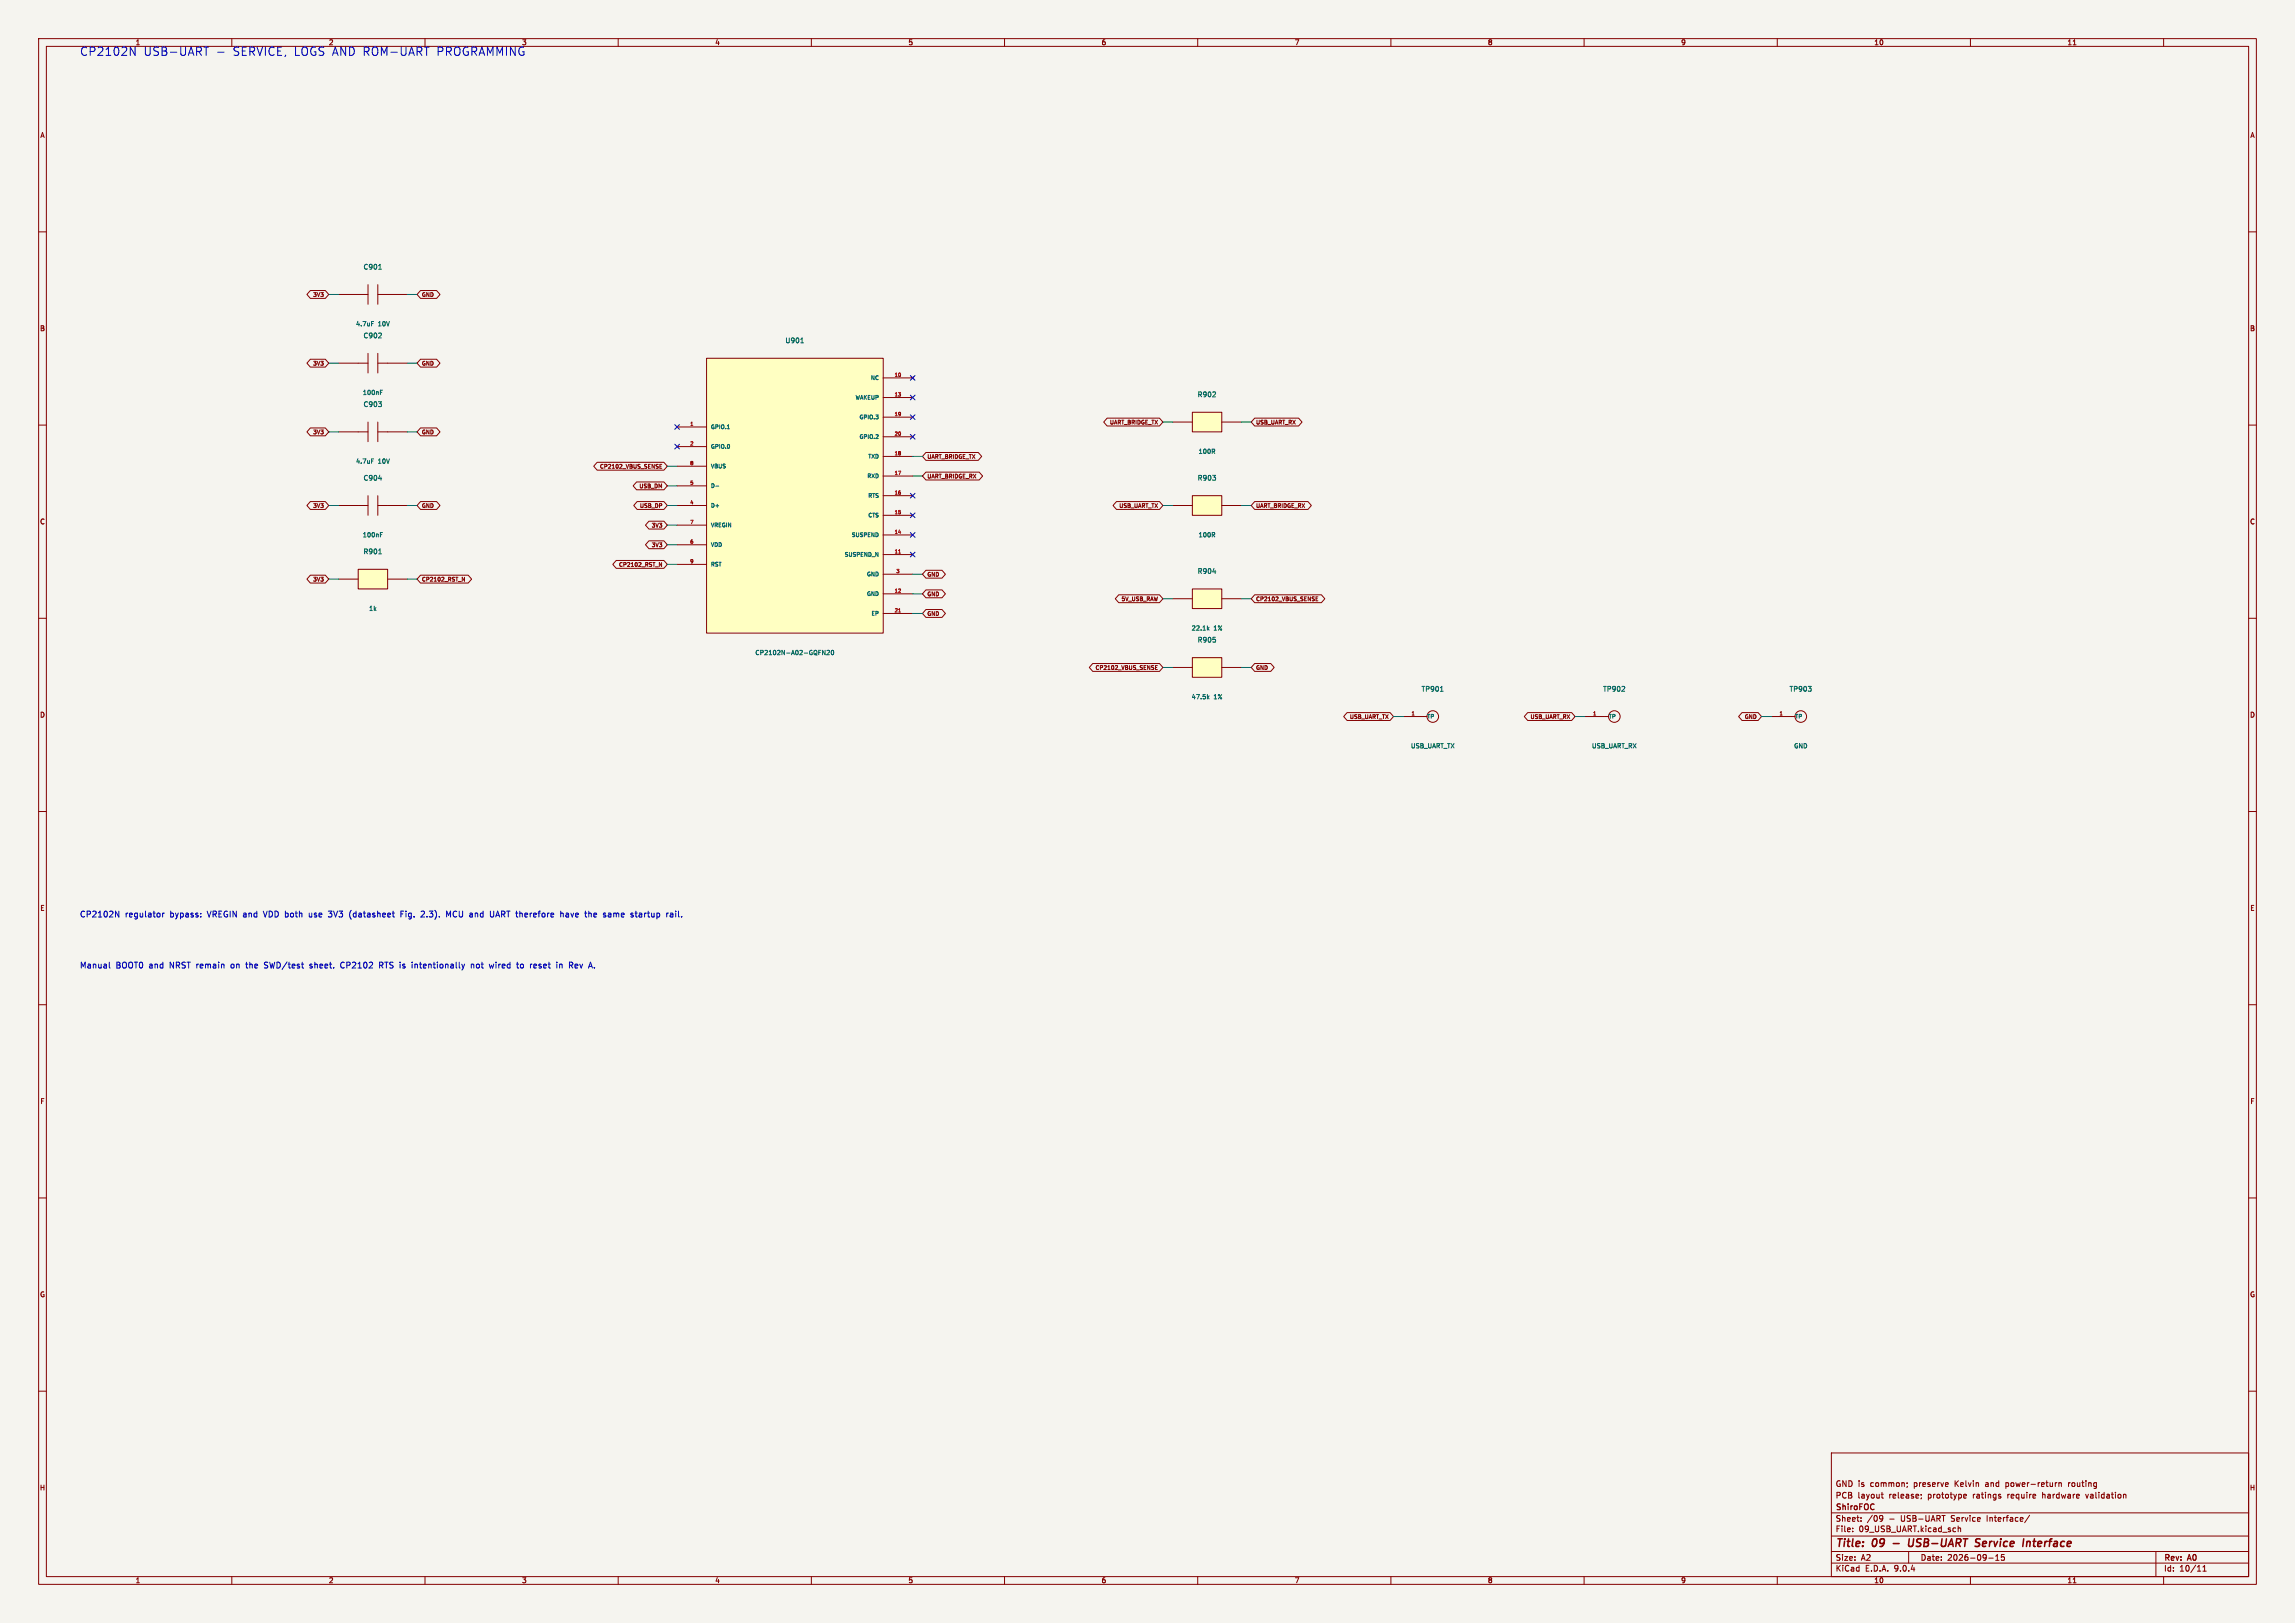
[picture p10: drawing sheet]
<svg xmlns="http://www.w3.org/2000/svg" width="594mm" height="420mm" viewBox="0 0 594 420" stroke-linecap="round" stroke-linejoin="round" font-family="sans-serif">
<defs><g id="words">
<g font-size="3" fill="#0000c2">
<text x="20.6" y="14.6">CP2102N</text>
<text x="37" y="14.6">USB-UART</text>
<text x="60.1" y="14.6">SERVICE, LOGS AND ROM-UART</text>
<text x="113" y="14.6">PROGRAMMING</text>
</g>
<g font-size="2.8" fill="#840000">
<text x="475" y="400.9">Title:</text>
<text x="484.7" y="400.9">09</text>
<text x="495.6" y="400.9">USB-UART</text>
<text x="513.7" y="400.9">Service</text>
<text x="526.8" y="400.9">Interface</text>
</g>
<g font-size="2.1" fill="#0000c2">
<text x="20.6" y="237.5">CP2102N</text>
<text x="32.3" y="237.5">regulator</text>
<text x="44" y="237.5">bypass:</text>
<text x="53.8" y="237.5">VREGIN and</text>
<text x="68.7" y="237.5">VDD both</text>
<text x="80.6" y="237.5">use</text>
<text x="85.9" y="237.5">3V3</text>
<text x="91.4" y="237.5">(datasheet</text>
<text x="104.8" y="237.5">Fig.</text>
<text x="110.3" y="237.5">2.3).</text>
<text x="117" y="237.5">MCU and</text>
<text x="128.6" y="237.5">UART therefore</text>
<text x="147.1" y="237.5">have</text>
<text x="153.6" y="237.5">the</text>
<text x="158.5" y="237.5">same</text>
<text x="165.8" y="237.5">startup</text>
<text x="175.2" y="237.5">rail.</text>
<text x="20.6" y="250.7">Manual</text>
<text x="29.9" y="250.7">BOOT0 and</text>
<text x="44" y="250.7">NRST remain</text>
<text x="60.2" y="250.7">on</text>
<text x="64.2" y="250.7">the</text>
<text x="69.1" y="250.7">SWD/test</text>
<text x="81" y="250.7">sheet.</text>
<text x="89.1" y="250.7">CP2102</text>
<text x="99.3" y="250.7">RTS is</text>
<text x="108" y="250.7">intentionally</text>
<text x="123.5" y="250.7">not</text>
<text x="128.4" y="250.7">wired</text>
<text x="135.7" y="250.7">to</text>
<text x="139.3" y="250.7">reset</text>
<text x="146.2" y="250.7">in</text>
<text x="149.7" y="250.7">Rev</text>
</g>
<g font-size="2.1" fill="#840000">
<text x="475" y="388">PCB</text>
<text x="475" y="385">GND is</text>
<text x="480.8" y="388">layout</text>
<text x="484.1" y="385">common;</text>
<text x="489" y="388">release;</text>
<text x="495.5" y="385">preserve</text>
<text x="499.1" y="388">prototype</text>
<text x="506.2" y="385">Kelvin</text>
<text x="510.9" y="388">ratings</text>
<text x="514.3" y="385">and</text>
<text x="519.7" y="385">power-return</text>
<text x="520" y="388">require</text>
<text x="529.2" y="388">hardware</text>
<text x="536" y="385">routing</text>
<text x="540.6" y="388">validation</text>
<text x="475" y="394">Sheet:</text>
<text x="475" y="391.2">ShiroFOC</text>
<text x="483.2" y="394">/09</text>
<text x="489" y="394">-</text>
<text x="492.1" y="394">USB-UART</text>
<text x="505.3" y="394">Service</text>
<text x="514.6" y="394">Interface/</text>
<text x="475" y="396.7">File:</text>
<text x="481.1" y="396.7">09_USB_UART.kicad_sch</text>
<text x="475" y="406.9">KiCad</text>
<text x="475" y="404.1">Size:</text>
<text x="481.7" y="404.1">A2</text>
<text x="482.7" y="406.9">E.D.A.</text>
<text x="490.3" y="406.9">9.0.4</text>
<text x="497" y="404.1">Date:</text>
<text x="504" y="404.1">2026-09-15</text>
<text x="560" y="404.3">Rev:</text>
<text x="560" y="406.9">Id:</text>
<text x="564.1" y="406.9">10/11</text>
<text x="566.4" y="404.3">A0</text>
</g>
<g font-size="1.8" fill="#840000">
<text x="35" y="11.9">1</text>
<text x="85" y="11.9">2</text>
<text x="185" y="11.9">4</text>
<text x="235" y="11.9">5</text>
<text x="285" y="11.9">6</text>
<text x="335" y="11.9">7</text>
<text x="385" y="11.9">8</text>
<text x="435" y="11.9">9</text>
<text x="485" y="11.9">10</text>
<text x="535" y="11.9">11</text>
<text x="10.3" y="35.9">A</text>
<text x="582.3" y="35.9">A</text>
<text x="10.3" y="85.9">B</text>
<text x="582.3" y="85.9">B</text>
<text x="10.3" y="135.9">C</text>
<text x="582.3" y="135.9">C</text>
<text x="10.3" y="185.9">D</text>
<text x="582.3" y="185.9">D</text>
<text x="10.3" y="235.9">E</text>
<text x="582.3" y="235.9">E</text>
<text x="10.3" y="285.9">F</text>
<text x="582.3" y="285.9">F</text>
<text x="10.3" y="335.9">G</text>
<text x="582.3" y="335.9">G</text>
<text x="10.2" y="385.9">H</text>
<text x="582.2" y="385.9">H</text>
<text x="35" y="409.9">1</text>
<text x="85" y="409.9">2</text>
<text x="135" y="409.9">3</text>
<text x="185" y="409.9">4</text>
<text x="235" y="409.9">5</text>
<text x="285" y="409.9">6</text>
<text x="335" y="409.9">7</text>
<text x="385" y="409.9">8</text>
<text x="435" y="409.9">9</text>
<text x="485" y="409.9">10</text>
<text x="535" y="409.9">11</text>
</g>
<text font-size="1.8" fill="#0000c2" x="135" y="11.9">3</text>
<g font-size="1.8" fill="#006464">
<text x="94" y="70">C901</text>
<text x="94" y="87.7">C902</text>
<text x="203.2" y="89">U901</text>
<text x="94" y="105.5">C903</text>
<text x="309.9" y="103">R902</text>
<text x="94" y="124.6">C904</text>
<text x="309.9" y="124.6">R903</text>
<text x="94" y="143.6">R901</text>
<text x="309.9" y="148.7">R904</text>
<text x="309.9" y="166.5">R905</text>
<text x="367.8" y="179.2">TP901</text>
<text x="414.8" y="179.2">TP902</text>
<text x="463.1" y="179.2">TP903</text>
</g>
<g font-size="1.6" fill="#006464">
<text x="92" y="84.6">4.7uF</text>
<text x="97.9" y="84.6">10V</text>
<text x="93.8" y="102.4">100nF</text>
<text x="310.1" y="117.6">100R</text>
<text x="92" y="120.2">4.7uF</text>
<text x="97.9" y="120.2">10V</text>
<text x="93.8" y="139.2">100nF</text>
<text x="310.1" y="139.2">100R</text>
<text x="95.4" y="158.3">1k</text>
<text x="308.3" y="163.4">22.1k</text>
<text x="314.1" y="163.4">1%</text>
<text x="195.4" y="169.7">CP2102N-A02-GQFN20</text>
<text x="308.3" y="181.1">47.5k</text>
<text x="314.1" y="181.1">1%</text>
<text x="365.1" y="193.8">USB_UART_TX</text>
<text x="411.9" y="193.8">USB_UART_RX</text>
<text x="464.2" y="193.8">GND</text>
</g>
<g font-size="1.4" fill="#840000">
<text x="80.9" y="77">3V3</text>
<text x="109.1" y="77">GND</text>
<text x="80.9" y="94.8">3V3</text>
<text x="109.1" y="94.8">GND</text>
<text x="80.9" y="112.6">3V3</text>
<text x="109.1" y="112.6">GND</text>
<text x="287.1" y="110">UART_BRIDGE_TX</text>
<text x="325" y="110">USB_UART_RX</text>
<text x="239.9" y="118.9">UART_BRIDGE_TX</text>
<text x="155.1" y="121.5">CP2102_VBUS_SENSE</text>
<text x="239.9" y="124">UART_BRIDGE_RX</text>
<text x="80.9" y="131.6">3V3</text>
<text x="109.1" y="131.6">GND</text>
<text x="165.3" y="126.5">USB_DM</text>
<text x="165.5" y="131.6">USB_DP</text>
<text x="289.5" y="131.6">USB_UART_TX</text>
<text x="325" y="131.6">UART_BRIDGE_RX</text>
<text x="168.5" y="136.7">3V3</text>
<text x="168.5" y="141.8">3V3</text>
<text x="160.1" y="146.9">CP2102_RST_N</text>
<text x="239.9" y="149.4">GND</text>
<text x="80.9" y="150.7">3V3</text>
<text x="109.1" y="150.7">CP2102_RST_N</text>
<text x="239.9" y="154.5">GND</text>
<text x="290.1" y="155.7">5V_USB_RAW</text>
<text x="325" y="155.7">CP2102_VBUS_SENSE</text>
<text x="239.9" y="159.6">GND</text>
<text x="283.4" y="173.5">CP2102_VBUS_SENSE</text>
<text x="325" y="173.5">GND</text>
<text x="349.2" y="186.2">USB_UART_TX</text>
<text x="396" y="186.2">USB_UART_RX</text>
<text x="451.4" y="186.2">GND</text>
</g>
<g font-size="1.4" fill="#006464">
<text x="225.2" y="98.5">NC</text>
<text x="221.3" y="103.6">WAKEUP</text>
<text x="183.9" y="111.2">GPIO.1</text>
<text x="222.3" y="108.7">GPIO.3</text>
<text x="222.3" y="113.8">GPIO.2</text>
<text x="183.9" y="116.3">GPIO.0</text>
<text x="224.6" y="118.8">TXD</text>
<text x="183.9" y="121.4">VBUS</text>
<text x="224.3" y="123.9">RXD</text>
<text x="183.9" y="126.5">D-</text>
<text x="183.9" y="131.5">D+</text>
<text x="224.6" y="129">RTS</text>
<text x="183.9" y="136.6">VREGIN</text>
<text x="224.6" y="134.1">CTS</text>
<text x="183.9" y="141.7">VDD</text>
<text x="220.3" y="139.2">SUSPEND</text>
<text x="183.9" y="146.8">RST</text>
<text x="218.5" y="144.2">SUSPEND_N</text>
<text x="224.2" y="149.3">GND</text>
<text x="224.2" y="154.4">GND</text>
<text x="225.4" y="159.5">EP</text>
<text x="369.3" y="186.2">TP</text>
<text x="416.3" y="186.2">TP</text>
<text x="464.6" y="186.2">TP</text>
</g>
<g font-size="1.2" fill="#a90000">
<text x="231.4" y="97.5">10</text>
<text x="231.4" y="102.6">13</text>
<text x="231.4" y="107.7">19</text>
<text x="178.5" y="110.2">1</text>
<text x="231.4" y="112.8">20</text>
<text x="178.5" y="115.3">2</text>
<text x="231.4" y="117.9">18</text>
<text x="178.5" y="120.4">8</text>
<text x="178.5" y="125.5">5</text>
<text x="231.4" y="122.9">17</text>
<text x="178.5" y="130.6">4</text>
<text x="231.4" y="128">16</text>
<text x="178.5" y="135.6">7</text>
<text x="231.4" y="133.1">15</text>
<text x="178.5" y="140.7">6</text>
<text x="231.4" y="138.2">14</text>
<text x="231.4" y="143.3">11</text>
<text x="178.5" y="145.8">9</text>
<text x="231.8" y="148.3">3</text>
<text x="231.4" y="153.4">12</text>
<text x="231.4" y="158.5">21</text>
<text x="365.2" y="185.2">1</text>
<text x="412.2" y="185.2">1</text>
<text x="460.4" y="185.2">1</text>
</g>
</g></defs>
<path d="M0 0h594v420h-594z" fill="#f5f4ef" stroke="#f5f4ef" stroke-width=".26"/>
<g fill="none" stroke="#840000" stroke-width=".26">
<path d="M10 10h574v400h-574zM12 12h570v396h-570zM60 10v2M110 10v2M160 10v2M210 10v2M260 10v2M310 10v2M360 10v2M410 10v2M460 10v2M510 10v2"/>
<path d="M536.6 11.6h.7M560 10v2M10 60h2M582 60h2M87.6 94h7.6M95.2 91.4v5.1M97.8 94h7.6M97.8 91.4v5.1M10 110h2M582 110h2M10 160h2M582 160h2"/>
<path d="M10 210h2M582 210h2M10 260h2M582 260h2M10 310h2M582 310h2M10 360h2M474 376h108v32h-108zM582 360h2M474 397.5h108M474 391.5h108M479.5 396.2v.2"/>
<path d="M479.5 395.4v.2M481.7 393.5v.2M481.7 392.7v.2M486.7 392.2l.5 .1 .1 .7-.3 .6-.4 .1M486.9 386.7h.6M487.1 386.2v1.3l.4 .2M487.3 392.8l-.6 .3M493.6 383.7v.2M493.7 384.6l-.2 .3M497.2 386.7v.2M497.3 387.6l-.1 .3M506.8 394.9v1.5"/>
<path d="M506.8 395.5l.6-.1 .1 1M508.5 386.7h.4l.1 .3-.8 .2M508.9 387.6l-.4 .1M517.8 387.2v.4M525.3 392.1l-1.3 1.9M532.4 383.7l-.4 .1M532.9 383.8l.6-.1v1M532.9 383.7v1M535.4 383.7v1M535.5 383.7l-.1 .3M539.8 386.7l.4 1M549.8 386.7l.4 .2v.8"/>
<path d="M60 408v2M110 408v2M160 408v2M210 408v2M260 408v2M310 408v2M360 408v2M410 408v2M460 408v2M474 404.5h108M474 401.5h108M494 401.5v3"/>
<path d="M510 408v2M514.7 403.2h1.2M516.5 403.8h.9M516.5 402.7l.5-.4v1.5M518.7 402.3h-.7v.7l.7-.1v.7l-.2 .2-.5-.2M536.6 409.6h.7M558 401.5v6.5M560 408v2M570.2 406.6h.8M570.2 405.5l.4-.4v1.5"/>
</g>
<path d="M490 399.4h1.5M494.2 398.2l-.2 1.8 .3 .2 .7-.2M511.5 399.1l.7 .2 .2 .3-.3 .5-.7 .1M512.5 398.3l-.7-.1-.3 .2M524.6 399.1l.3-.2 .5 .1v1.2" fill="none" stroke="#840000" stroke-width=".4"/>
<path d="M98.5 101.5h.3M98.5 101h.5" fill="none" stroke="#006464" stroke-width=".26"/>
<path d="M308.6 170.2h7.6v5.1h-7.6z" fill="#ffffc2"/>
<path d="M303.5 172.7h5.1M308.6 170.2h7.6v5.1h-7.6zM316.2 172.7h5.1" fill="none" stroke="#840000" stroke-width=".26"/>
<path d="M312.6 180.4l.3 .5M312.9 180.1l-.4 .4" fill="none" stroke="#006464" stroke-width=".26"/>
<path d="M308.6 152.4h7.6v5.1h-7.6z" fill="#ffffc2"/>
<path d="M303.5 154.9h5.1M308.6 152.4h7.6v5.1h-7.6zM316.2 154.9h5.1" fill="none" stroke="#840000" stroke-width=".26"/>
<path d="M313.9 148h.8M312.6 162.6l.3 .5M312.9 162.3l-.4 .5" fill="none" stroke="#006464" stroke-width=".26"/>
<path d="M308.6 128.3h7.6v5.1h-7.6z" fill="#ffffc2"/>
<path d="M303.5 130.8h5.1M308.6 128.3h7.6v5.1h-7.6zM316.2 130.8h5.1" fill="none" stroke="#840000" stroke-width=".26"/>
<path d="M314 138.4l.4 .6M314.4 137.9v.4" fill="none" stroke="#006464" stroke-width=".26"/>
<path d="M308.6 106.7h7.6v5.1h-7.6z" fill="#ffffc2"/>
<g fill="none" stroke="#840000" stroke-width=".26">
<path d="M87.6 111.8h7.6M95.2 109.2v5.1M97.8 109.2v5.1M97.8 111.8h7.6M303.5 109.2h5.1M308.6 106.7h7.6v5.1h-7.6zM316.2 109.2h5.1M87.6 130.8h7.6M95.2 128.3v5.1M97.8 130.8h7.6M97.8 128.3v5.1M410.2 185.4h6.1"/>
<path d="M458.5 185.4h6.1"/>
<circle cx="417.8" cy="185.4" r="1.5"/>
<circle cx="466.1" cy="185.4" r="1.5"/>
</g>
<path d="M96.2 118.8h.5M314 116.8l.4 .6M314.4 116.3v.4M98 123.9h.8M98.5 138.4h.3M98.5 137.8h.5" fill="none" stroke="#006464" stroke-width=".26"/>
<path d="M92.7 147.3h7.6v5.1h-7.6z" fill="#ffffc2"/>
<path d="M87.6 149.9h5.1M92.7 147.3h7.6v5.1h-7.6zM100.3 149.9h5.1" fill="none" stroke="#840000" stroke-width=".26"/>
<path d="M98 143.3h.7" fill="none" stroke="#006464" stroke-width=".26"/>
<path d="M182.9 92.7h45.7v71.1h-45.7z" fill="#ffffc2"/>
<g fill="none" stroke="#840000" stroke-width=".26">
<path d="M80.3 75.2h3.9l.9 1-.9 1h-3.9l-.9-1zM87.6 76.2h7.6M95.2 73.7v5M97.8 76.2h7.6M97.8 73.7v5M108.8 75.2h4.2l.9 1-.9 1h-4.2l-.9-1zM80.3 93h3.9l.9 1-.9 1h-3.9l-.9-1zM108.8 93h4.2l.9 1-.9 1h-4.2l-.9-1zM182.9 92.7h45.7v71.1h-45.7zM228.6 97.8h7.6M235.8 97.4l.8 .8M236.6 97.4l-.8 .8"/>
<path d="M80.3 110.7h3.9l.9 1.1-.9 1h-3.9l-.9-1zM108.8 110.7h4.2l.9 1.1-.9 1h-4.2l-.9-1zM154.6 119.6h17.2l.9 1.1-.9 1h-17.2l-.9-1zM175.3 110.5h7.6M175.3 115.6h7.6M228.6 102.9h7.6M228.6 108h7.6M228.6 113h7.6M228.6 118.1h7.6M239.6 117.1h13.6l.9 1-.9 1h-13.6l-.8-1zM286.6 108.2h13.5l.9 1-.9 1h-13.5l-.9-1zM324.7 108.2h11.4l.9 1-.9 1h-11.4l-.9-1z"/>
<path d="M80.3 129.8h3.9l.9 1-.9 1h-3.9l-.9-1zM108.8 129.8h4.2l.9 1-.9 1h-4.2l-.9-1zM164.8 124.7h7l.9 1-.9 1h-7l-.9-1zM164.9 129.8h6.9l.9 1-.9 1h-6.9l-.9-1zM168 134.9h3.8l.9 1-.9 1h-3.8l-.9-1zM168 140h3.8l.9 1-.9 1h-3.8l-.9-1zM170.8 120.7h.3M170.8 121.2h.5M170.8 120.2h.5M175.3 120.7h7.6M175.3 125.7h7.6M175.3 130.8h7.6"/>
<path d="M175.3 135.9h7.6M228.6 123.2h7.6M228.6 128.3h7.6M228.6 133.4h7.6M228.6 138.4h7.6M239.6 122.2h13.8l.9 1-.9 1h-13.8l-.8-1zM289 129.8h11.1l.9 1-.9 1h-11.1l-.9-1zM324.7 129.8h13.8l.9 1-.9 1h-13.8l-.9-1zM80.3 148.8h3.9l.9 1.1-.9 1h-3.9l-.9-1zM108.8 148.8h12.4l.9 1.1-.9 1h-12.4l-.9-1zM119.6 149.4l.6 1v-1M159.5 145h12.3l.9 1.1-.9 1h-12.3l-.9-1z"/>
<path d="M170.7 145.6l.5 1v-1M175.3 141h7.6M175.3 146.1h7.6M228.6 143.5h7.6M228.6 148.6h7.6M228.6 153.7h7.6M228.6 158.8h7.6M239.6 147.6h4.2l.9 1-.9 1h-4.2l-.8-1zM239.6 152.7h4.2l.9 1-.9 1h-4.2l-.8-1zM239.6 157.7h4.2l.9 1.1-.9 1h-4.2l-.8-1zM289.6 153.9h10.5l.9 1-.9 1.1h-10.5l-.9-1.1zM324.7 153.9h17.3l.9 1-.9 1.1h-17.3l-.9-1.1z"/>
<path d="M340.6 154.9h.4M340.6 155.5h.5M340.6 154.5h.5M282.8 171.7h17.3l.9 1-.9 1h-17.3l-.9-1zM299.1 172.7h.3M299.1 173.3h.5M299.1 172.2h.5M324.7 171.7h4.2l.9 1-.9 1h-4.2l-.9-1zM348.7 184.4h11.1l.9 1-.9 1h-11.1l-.9-1zM363.2 185.4h6.1M395.4 184.4h11.4l.9 1-.9 1h-11.4l-.9-1zM450.9 184.4h4.1l.9 1-.9 1h-4.1l-.9-1z"/>
<circle cx="370.8" cy="185.4" r="1.5"/>
</g>
<path d="M98 69.7h.7M96.2 83.2h.5M207.3 88.7h.7M188.3 111h.5M185.3 125.8h.7M212.9 168.3l.7 1.1v-1.1M214 168.4l.5-.1 .2 .3-.7 .8h.7M215.2 168.4l.2-.1a.55 .55 0 0 1 .4 .6 .55 .55 0 0 1-.5 .5l-.2-.4zM372.8 178.9h.7" fill="none" stroke="#006464" stroke-width=".26"/>
<path d="M232.6 143.1h.5M232.6 158.4h.5" fill="none" stroke="#a90000" stroke-width=".26"/>
<g fill="none" stroke="#009600" stroke-width=".26">
<path d="M85.1 76.2h2.5M105.4 76.2h2.5M85.1 94h2.5M105.4 94h2.5M85.1 111.8h2.5M105.4 111.8h2.5M236.2 118.1h2.6M301 109.2h2.5M321.3 109.2h2.5M85.1 130.8h2.5M105.4 130.8h2.5M172.7 130.8h2.6"/>
<path d="M172.7 135.9h2.6M172.7 125.7h2.6M172.7 120.7h2.6M236.2 123.2h2.6M301 130.8h2.5M321.3 130.8h2.5M85.1 149.9h2.5M105.4 149.9h2.5M172.7 141h2.6M172.7 146.1h2.6M236.2 148.6h2.6M236.2 153.7h2.6"/>
<path d="M236.2 158.8h2.6M301 154.9h2.5M321.3 154.9h2.5M301 172.7h2.5M321.3 172.7h2.5M360.7 185.4h2.5M407.7 185.4h2.5M455.9 185.4h2.6"/>
</g>
<g fill="none" stroke="#000084" stroke-width=".26">
<path d="M235.6 97.2l1.2 1.2M236.8 97.2l-1.2 1.2M174.7 109.9l1.2 1.2M174.7 115l1.2 1.2M175.9 109.9l-1.2 1.2M175.9 115l-1.2 1.2M235.6 102.3l1.2 1.2M235.6 107.3l1.2 1.3M235.6 112.4l1.2 1.2M236.8 102.3l-1.2 1.2M236.8 107.3l-1.2 1.3M236.8 112.4l-1.2 1.2"/>
<path d="M235.6 137.8l1.2 1.2M235.6 132.7l1.2 1.3M235.6 127.7l1.2 1.2M236.8 137.8l-1.2 1.2M236.8 132.7l-1.2 1.3M236.8 127.7l-1.2 1.2M235.6 142.9l1.2 1.2M236.8 142.9l-1.2 1.2"/>
</g>
<g fill="none" stroke="#0000c2" stroke-width=".26">
<path d="M33.7 12.2l1.3 2.1v-2.1M52.8 12.2h1.2M56.3 13.5h1.7M109.8 12.2h1.2M29.9 235.8l.9 1.5v-1.5M42.1 236.3v1M42.5 236.3l-.4 .3M52 237.2v.1M52 236.4v.1M80 236.3l.1 .9M85 235.8h.9M85 237.2l.6 .1"/>
<path d="M90.9 235.6a1.79 1.79 0 0 0 0 2.2M103.8 236.5h.5M104.5 235.8h-.7v1.5M109.7 235.8l-.7 .1M109.8 236.4l-.9 .9h1M116.6 235.8l-.5 1.1-.5-1.1v1.5M127.8 235.8v1.2l-.2 .2-.4 .1M145.1 236.4h.6l.1 .9M145.1 235.8v1.5M146.5 236.8v.4M152.4 235.8v1.5M153 236.4h-.6"/>
<path d="M157.9 236.3l-.4 .1M158 236.7l-.6 .2 .1 .3 .5 .1M164.4 236.3h.5M164.6 235.8v1.3l.3 .2M172.9 236.3h.1M173.5 236.4h.6l.1 .9M174.2 236.6l-.8 .3 .3 .4 .5-.1M28.3 249v1.3l.2 .2M68.4 250.4l.2 .1M68.5 249.1v.5M80.2 250.4l.4 .1M80.4 249.5l-.2 .2 .2 .3"/>
<path d="M88.7 249a.82 .82 0 0 0-.5 .7 .82 .82 0 0 0 .5 .8M98.3 249.8h.5M98.6 249.8l.5 .7M98.8 249h-.5v1.5M107.4 249.5v1M107.5 249.6h-.1M120.2 249.5l-.3 1M122 249.5v1M122 249.6h.6v.9M127.8 249.5l-.3 1-.3-.7-.3 .7M133.7 249.5h.5M134.1 250.5h.1"/>
<path d="M135.2 249.5l-.5 .3 .1 .6 .4 .1M138.8 249.6l-.4-.1-.2 .2v.7h.6M138.9 249.9l-.7 .1M144.8 249.6h.6l.1 .9M144.8 249.5v1M149.3 249.5l-.5 .2 .1 .7 .4 .1M149.6 249.9l-.8 .1"/>
</g>
<use href="#words"/>
</svg>
